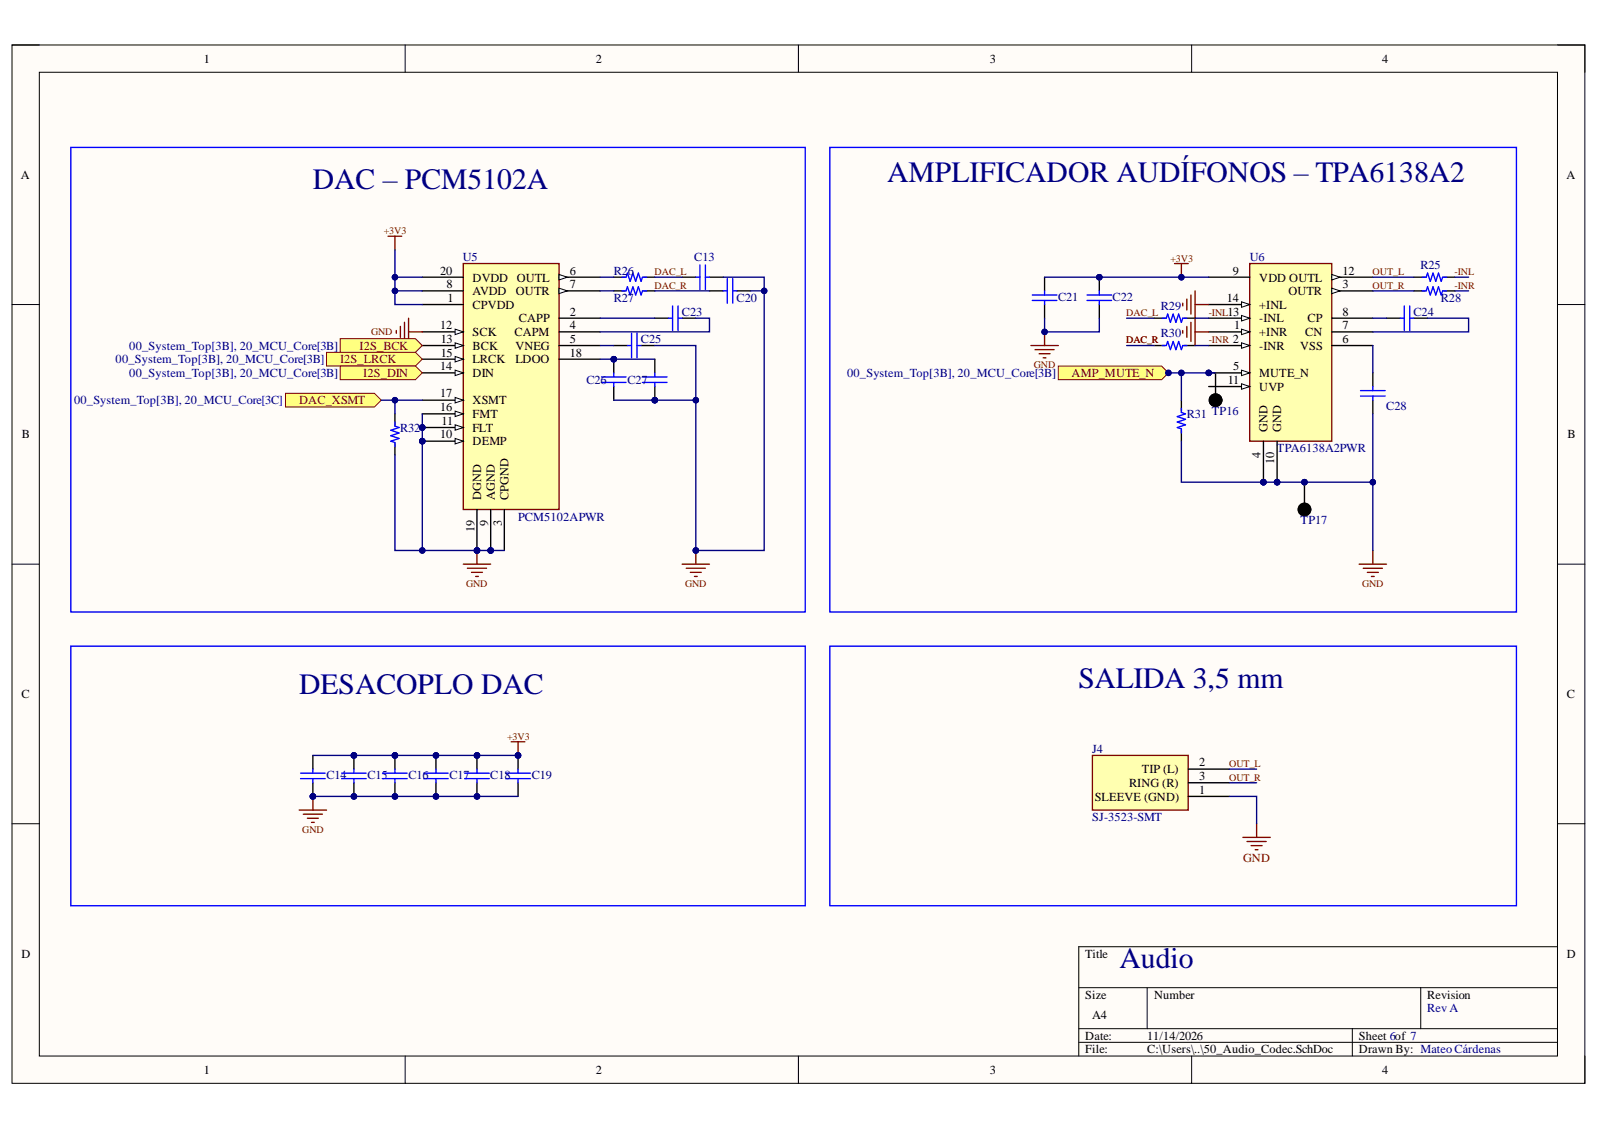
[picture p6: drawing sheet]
<svg xmlns="http://www.w3.org/2000/svg" width="297mm" height="210mm" viewBox="0 0 297 210" stroke-linecap="round" stroke-linejoin="round" font-family="sans-serif">
<defs><g id="words">
<g font-size="5.5" fill="#000080">
<text x="58.1" y="35.1">DAC – PCM5102A</text>
<text x="164.8" y="33.8">AMPLIFICADOR AUDÍFONOS – TPA6138A2</text>
<text x="55.6" y="129">DESACOPLO DAC</text>
<text x="200.3" y="127.7">SALIDA 3,5 mm</text>
<text x="208" y="179.8">Audio</text>
</g>
<g font-size="2.3">
<text x="37.9" y="11.7">1</text>
<text x="110.7" y="11.7">2</text>
<text x="183.9" y="11.7">3</text>
<text x="256.8" y="11.7">4</text>
<text x="3.9" y="33.3">A</text>
<text x="291" y="33.3">A</text>
<text x="81.8" y="51">20</text>
<text x="83" y="53.6">8</text>
<text x="87.8" y="52.3">DVDD</text>
<text x="96" y="52.3">OUTL</text>
<text x="105.9" y="51">6</text>
<text x="105.9" y="53.6">7</text>
<text x="229" y="51">9</text>
<text x="233.9" y="52.3">VDD OUTL</text>
<text x="249.4" y="51">12</text>
<text x="249.4" y="53.6">3</text>
<text x="83.1" y="56.1">1</text>
<text x="87.8" y="54.8">AVDD</text>
<text x="87.8" y="57.4">CPVDD</text>
<text x="95.8" y="54.8">OUTR</text>
<text x="96.4" y="59.9">CAPP</text>
<text x="105.9" y="58.6">2</text>
<text x="227.9" y="56.1">14</text>
<text x="228" y="58.6">13</text>
<text x="233.9" y="57.4">+INL</text>
<text x="233.9" y="59.9">-INL</text>
<text x="239.3" y="54.8">OUTR</text>
<text x="242.9" y="59.9">CP</text>
<text x="249.4" y="58.6">8</text>
<text x="81.8" y="61.2">12</text>
<text x="81.9" y="63.7">13</text>
<text x="87.8" y="62.4">SCK</text>
<text x="87.8" y="65">BCK</text>
<text x="95.6" y="62.4">CAPM</text>
<text x="95.7" y="65">VNEG</text>
<text x="105.9" y="61.2">4</text>
<text x="105.9" y="63.7">5</text>
<text x="229" y="63.7">2</text>
<text x="229.3" y="61.2">1</text>
<text x="233.9" y="62.4">+INR</text>
<text x="233.9" y="65">-INR</text>
<text x="241.5" y="65">VSS</text>
<text x="242.5" y="62.4">CN</text>
<text x="249.4" y="61.2">7</text>
<text x="249.4" y="63.7">6</text>
<text x="81.8" y="68.8">14</text>
<text x="81.9" y="66.2">15</text>
<text x="87.8" y="67.5">LRCK</text>
<text x="87.8" y="70">DIN</text>
<text x="95.7" y="67.5">LDOO</text>
<text x="105.9" y="66.2">18</text>
<text x="228.1" y="71.3">11</text>
<text x="229.1" y="68.8">5</text>
<text x="233.9" y="70">MUTE_N</text>
<text x="81.8" y="73.8">17</text>
<text x="81.8" y="76.4">16</text>
<text x="87.8" y="75.1">XSMT</text>
<text x="87.8" y="77.6">FMT</text>
<text x="233.9" y="72.6">UVP</text>
<text x="4.1" y="81.4">B</text>
<text x="81.8" y="81.4">10</text>
<text x="82" y="78.9">11</text>
<text x="87.8" y="80.2">FLT</text>
<text x="87.8" y="82.7">DEMP</text>
<text x="235.4" y="80.2" transform="rotate(-90 235.4 80.2)">GND</text>
<text x="238" y="80.2" transform="rotate(-90 238 80.2)">GND</text>
<text x="291.2" y="81.4">B</text>
<text x="234.2" y="85.1" transform="rotate(-90 234.2 85.1)">4</text>
<text x="236.7" y="86.2" transform="rotate(-90 236.7 86.2)">10</text>
<text x="89.4" y="92.8" transform="rotate(-90 89.4 92.8)">DGND</text>
<text x="91.9" y="92.8" transform="rotate(-90 91.9 92.8)">AGND</text>
<text x="94.5" y="92.8" transform="rotate(-90 94.5 92.8)">CPGND</text>
<text x="88.1" y="98.8" transform="rotate(-90 88.1 98.8)">19</text>
<text x="90.7" y="97.7" transform="rotate(-90 90.7 97.7)">9</text>
<text x="93.2" y="97.7" transform="rotate(-90 93.2 97.7)">3</text>
<text x="4" y="129.7">C</text>
<text x="291.1" y="129.7">C</text>
<text x="212.1" y="143.6">TIP (L)</text>
<text x="222.8" y="142.4">2</text>
<text x="203.4" y="148.8">SLEEVE (GND)</text>
<text x="209.7" y="146.2">RING (R)</text>
<text x="222.8" y="144.9">3</text>
<text x="222.8" y="147.4">1</text>
<text x="4" y="177.9">D</text>
<text x="201.6" y="177.9">Title</text>
<text x="291.1" y="177.9">D</text>
<text x="201.6" y="185.5">Size</text>
<text x="214.4" y="185.5">Number</text>
<text x="265.1" y="185.5">Revision</text>
<text x="202.9" y="189.3">A4</text>
<text x="201.6" y="193.1">Date:</text>
<text x="201.6" y="195.7">File:</text>
<text x="213.1" y="193.1">11/14/2026</text>
<text x="213.1" y="195.7">C:\Users\..\50_Audio_Codec.SchDoc</text>
<text x="252.4" y="193.1">Sheet 6of 7</text>
<text x="252.4" y="195.7">Drawn By: Mateo Cárdenas</text>
<text x="37.9" y="199.5">1</text>
<text x="110.7" y="199.5">2</text>
<text x="183.9" y="199.5">3</text>
<text x="256.8" y="199.5">4</text>
</g>
<g font-size="2.3" fill="#000080">
<text x="86" y="48.5">U5</text>
<text x="114" y="51">R26</text>
<text x="129" y="48.5">C13</text>
<text x="232.1" y="48.5">U6</text>
<text x="263.9" y="50">R25</text>
<text x="114" y="56.1">R27</text>
<text x="126.7" y="58.6">C23</text>
<text x="136.8" y="56.1">C20</text>
<text x="196.5" y="55.8">C21</text>
<text x="206.7" y="55.8">C22</text>
<text x="215.7" y="57.6">R29</text>
<text x="262.6" y="58.6">C24</text>
<text x="267.7" y="56.1">R28</text>
<text x="24" y="65">00_System_Top[3B], 20_MCU_Core[3B]</text>
<text x="119.1" y="63.7">C25</text>
<text x="215.7" y="62.7">R30</text>
<text x="21.5" y="67.5">00_System_Top[3B], 20_MCU_Core[3B]</text>
<text x="24" y="70">00_System_Top[3B], 20_MCU_Core[3B]</text>
<text x="108.9" y="71.3">C26</text>
<text x="116.5" y="71.3">C27</text>
<text x="157.4" y="70">00_System_Top[3B], 20_MCU_Core[3B]</text>
<text x="13.8" y="75.1">00_System_Top[3B], 20_MCU_Core[3C]</text>
<text x="220.5" y="77.6">R31</text>
<text x="225.1" y="77">TP16</text>
<text x="257.5" y="76.1">C28</text>
<text x="74.3" y="80.2">R32</text>
<text x="237.2" y="84">TPA6138A2PWR</text>
<text x="96.2" y="96.7">PCM5102APWR</text>
<text x="241.6" y="97.3">TP17</text>
<text x="202.9" y="139.8">J4</text>
<text x="60.6" y="144.6">C14</text>
<text x="68.2" y="144.6">C15</text>
<text x="75.9" y="144.6">C16</text>
<text x="83.5" y="144.6">C17</text>
<text x="91.1" y="144.6">C18</text>
<text x="98.8" y="144.6">C19</text>
<text x="202.9" y="152.6">SJ-3523-SMT</text>
<text x="265.1" y="188.1">Rev A</text>
</g>
<g font-size="2.3" fill="#800000">
<text x="66.8" y="65">I2S_BCK</text>
<text x="63.2" y="67.5">I2S_LRCK</text>
<text x="67.5" y="70">I2S_DIN</text>
<text x="199.1" y="70">AMP_MUTE_N</text>
<text x="55.6" y="75.1">DAC_XSMT</text>
<text x="231" y="160.2">GND</text>
</g>
<g font-size="1.9" fill="#800000">
<text x="71.3" y="43.5">+3V3</text>
<text x="121.6" y="51.1">DAC_L</text>
<text x="121.6" y="53.6">DAC_R</text>
<text x="217.4" y="48.6">+3V3</text>
<text x="255" y="51.1">OUT_L</text>
<text x="255" y="53.6">OUT_R</text>
<text x="270.2" y="51.1">-INL</text>
<text x="270.2" y="53.6">-INR</text>
<text x="209.2" y="58.7">DAC_L</text>
<text x="224.5" y="58.7">-INL</text>
<text x="68.9" y="62.3">GND</text>
<text x="209.2" y="63.8">DAC_R</text>
<text x="224.5" y="63.8">-INR</text>
<text x="192.1" y="68.3">GND</text>
<text x="86.6" y="109">GND</text>
<text x="127.3" y="109">GND</text>
<text x="253" y="109">GND</text>
<text x="94.2" y="137.4">+3V3</text>
<text x="228.3" y="142.5">OUT_L</text>
<text x="228.3" y="145.1">OUT_R</text>
<text x="56.2" y="154.7">GND</text>
</g>
</g></defs>
<path d="M2.2 8.4h292.2v192.8h-292.2z" fill-rule="evenodd" fill="#fffcf8"/>
<path d="M2.2 8.4h292.2v192.8h-292.2z" fill="none" stroke="#000" stroke-width=".19"/>
<path d="M7.3 13.4h282v182.8h-282z" fill-rule="evenodd" fill="#fffcf8"/>
<g fill="none" stroke="#000" stroke-width=".19">
<path d="M2.2 8.3h5.1M7.3 13.4h282v182.8h-282zM75.3 8.3v5.1M148.3 8.3v5.1M221.4 8.4v5M289.3 8.4h5.1v5M2.2 56.6h5.1M289.3 56.6h5.1M2.2 104.8h5.1M289.3 104.8h5.1M2.2 153h5.1M289.3 153h5.1"/>
<path d="M289.3 175.9h-88.9v20.3M75.3 196.2v5M148.3 196.2v5M200.4 183.5h88.9M200.4 191.1h88.9M200.4 193.6h88.9M213.1 183.5v7.6M221.4 196.2v5M251.2 191.1v5.1M263.9 183.5v7.6M294.4 196.2v5"/>
</g>
<circle cx="78.4" cy="79.4" r=".51" fill="#000080"/>
<circle cx="78.4" cy="79.4" r=".51" fill="none" stroke="#000080" stroke-width=".19"/>
<circle cx="78.4" cy="82" r=".51" fill="#000080"/>
<circle cx="78.4" cy="82" r=".51" fill="none" stroke="#000080" stroke-width=".19"/>
<circle cx="88.6" cy="102.3" r=".51" fill="#000080"/>
<circle cx="88.6" cy="102.3" r=".51" fill="none" stroke="#000080" stroke-width=".19"/>
<circle cx="91.1" cy="102.3" r=".51" fill="#000080"/>
<circle cx="91.1" cy="102.3" r=".51" fill="none" stroke="#000080" stroke-width=".19"/>
<path d="M86.1 49h17.8v45.6h-17.8z" fill-rule="evenodd" fill="#ffffb0"/>
<path d="M86.1 49h17.8v45.6h-17.8z" fill="none" stroke="#800000" stroke-width=".25"/>
<path d="M78.4 51.5h7.7M78.4 54h7.7M78.4 56.6h7.7M78.4 61.6h7.7" fill="none" stroke="#000" stroke-width=".25"/>
<path d="M84.5 61.1l1.6 .5-1.6 .6z" fill="#f8fcff"/>
<path d="M84.5 61.1l1.6 .5-1.6 .6z" fill="none" stroke="#000" stroke-width=".19"/>
<path d="M78.4 64.2h7.7" fill="none" stroke="#000" stroke-width=".25"/>
<path d="M84.5 63.7l1.6 .5-1.6 .5z" fill="#f8fcff"/>
<path d="M84.5 63.7l1.6 .5-1.6 .5z" fill="none" stroke="#000" stroke-width=".19"/>
<path d="M78.4 66.7h7.7" fill="none" stroke="#000" stroke-width=".25"/>
<path d="M84.5 66.2l1.6 .5-1.6 .5z" fill="#f8fcff"/>
<path d="M84.5 66.2l1.6 .5-1.6 .5z" fill="none" stroke="#000" stroke-width=".19"/>
<path d="M78.4 69.3h7.7" fill="none" stroke="#000" stroke-width=".25"/>
<path d="M84.5 68.8l1.6 .5-1.6 .5z" fill="#f8fcff"/>
<path d="M84.5 68.8l1.6 .5-1.6 .5z" fill="none" stroke="#000" stroke-width=".19"/>
<path d="M78.4 74.3h7.7" fill="none" stroke="#000" stroke-width=".25"/>
<path d="M84.5 73.8l1.6 .5-1.6 .5z" fill="#f8fcff"/>
<path d="M84.5 73.8l1.6 .5-1.6 .5z" fill="none" stroke="#000" stroke-width=".19"/>
<path d="M78.4 76.9h7.7" fill="none" stroke="#000" stroke-width=".25"/>
<path d="M84.5 76.4l1.6 .5-1.6 .5z" fill="#f8fcff"/>
<path d="M84.5 76.4l1.6 .5-1.6 .5z" fill="none" stroke="#000" stroke-width=".19"/>
<path d="M78.4 79.4h7.7" fill="none" stroke="#000" stroke-width=".25"/>
<path d="M84.5 78.9l1.6 .5-1.6 .5z" fill="#f8fcff"/>
<path d="M84.5 78.9l1.6 .5-1.6 .5z" fill="none" stroke="#000" stroke-width=".19"/>
<circle cx="78.4" cy="79.4" r=".51" fill="#000080"/>
<circle cx="78.4" cy="79.4" r=".51" fill="none" stroke="#000080" stroke-width=".19"/>
<path d="M78.4 82h7.7" fill="none" stroke="#000" stroke-width=".25"/>
<path d="M84.5 81.4l1.6 .6-1.6 .5z" fill="#f8fcff"/>
<path d="M84.5 81.4l1.6 .6-1.6 .5z" fill="none" stroke="#000" stroke-width=".19"/>
<circle cx="78.4" cy="82" r=".51" fill="#000080"/>
<circle cx="78.4" cy="82" r=".51" fill="none" stroke="#000080" stroke-width=".19"/>
<path d="M103.9 51.5h7.6" fill="none" stroke="#000" stroke-width=".25"/>
<path d="M103.9 51l1.5 .5-1.5 .5z" fill="#f8fcff"/>
<path d="M103.9 51l1.5 .5-1.5 .5z" fill="none" stroke="#000" stroke-width=".19"/>
<path d="M103.9 54h7.6" fill="none" stroke="#000" stroke-width=".25"/>
<path d="M103.9 53.5l1.5 .5-1.5 .5z" fill="#f8fcff"/>
<path d="M103.9 53.5l1.5 .5-1.5 .5z" fill="none" stroke="#000" stroke-width=".19"/>
<path d="M103.9 59.1h7.6M103.9 61.6h7.6M103.9 64.2h7.6M103.9 66.7h7.6M88.6 94.6v7.7" fill="none" stroke="#000" stroke-width=".25"/>
<circle cx="88.6" cy="102.3" r=".51" fill="#000080"/>
<circle cx="88.6" cy="102.3" r=".51" fill="none" stroke="#000080" stroke-width=".19"/>
<path d="M91.2 94.6v7.7" fill="none" stroke="#000" stroke-width=".25"/>
<circle cx="91.1" cy="102.3" r=".51" fill="#000080"/>
<circle cx="91.1" cy="102.3" r=".51" fill="none" stroke="#000080" stroke-width=".19"/>
<path d="M93.7 94.6v7.7" fill="none" stroke="#000" stroke-width=".25"/>
<circle cx="224.5" cy="69.3" r=".51" fill="#000080"/>
<circle cx="224.5" cy="69.3" r=".51" fill="none" stroke="#000080" stroke-width=".19"/>
<circle cx="234.7" cy="89.6" r=".51" fill="#000080"/>
<circle cx="234.7" cy="89.6" r=".51" fill="none" stroke="#000080" stroke-width=".19"/>
<circle cx="237.2" cy="89.6" r=".51" fill="#000080"/>
<circle cx="237.2" cy="89.6" r=".51" fill="none" stroke="#000080" stroke-width=".19"/>
<path d="M232.2 49h15.2v33h-15.2z" fill-rule="evenodd" fill="#ffffb0"/>
<path d="M232.2 49h15.2v33h-15.2z" fill="none" stroke="#800000" stroke-width=".25"/>
<path d="M224.5 51.5h7.7M224.5 56.6h7.7" fill="none" stroke="#000" stroke-width=".25"/>
<path d="M230.6 56.1l1.6 .5-1.6 .5z" fill="#f8fcff"/>
<path d="M230.6 56.1l1.6 .5-1.6 .5z" fill="none" stroke="#000" stroke-width=".19"/>
<path d="M224.5 59.1h7.7" fill="none" stroke="#000" stroke-width=".25"/>
<path d="M230.6 58.6l1.6 .5-1.6 .5z" fill="#f8fcff"/>
<path d="M230.6 58.6l1.6 .5-1.6 .5z" fill="none" stroke="#000" stroke-width=".19"/>
<path d="M224.5 61.7h7.7" fill="none" stroke="#000" stroke-width=".25"/>
<path d="M230.6 61.1l1.6 .6-1.6 .5z" fill="#f8fcff"/>
<path d="M230.6 61.1l1.6 .6-1.6 .5z" fill="none" stroke="#000" stroke-width=".19"/>
<path d="M224.5 64.2h7.7" fill="none" stroke="#000" stroke-width=".25"/>
<path d="M230.6 63.7l1.6 .5-1.6 .5z" fill="#f8fcff"/>
<path d="M230.6 63.7l1.6 .5-1.6 .5z" fill="none" stroke="#000" stroke-width=".19"/>
<path d="M224.5 69.3h7.7" fill="none" stroke="#000" stroke-width=".25"/>
<path d="M230.6 68.8l1.6 .5-1.6 .5z" fill="#f8fcff"/>
<path d="M230.6 68.8l1.6 .5-1.6 .5z" fill="none" stroke="#000" stroke-width=".19"/>
<circle cx="224.5" cy="69.3" r=".51" fill="#000080"/>
<circle cx="224.5" cy="69.3" r=".51" fill="none" stroke="#000080" stroke-width=".19"/>
<path d="M224.5 71.8h7.7" fill="none" stroke="#000" stroke-width=".25"/>
<path d="M230.6 71.3l1.6 .5-1.6 .5z" fill="#f8fcff"/>
<path d="M230.6 71.3l1.6 .5-1.6 .5z" fill="none" stroke="#000" stroke-width=".19"/>
<path d="M247.4 51.5h7.6" fill="none" stroke="#000" stroke-width=".25"/>
<path d="M247.4 51l1.5 .5-1.5 .5z" fill="#f8fcff"/>
<path d="M247.4 51l1.5 .5-1.5 .5z" fill="none" stroke="#000" stroke-width=".19"/>
<path d="M247.4 54h7.6" fill="none" stroke="#000" stroke-width=".25"/>
<path d="M247.4 53.5l1.5 .5-1.5 .5z" fill="#f8fcff"/>
<path d="M247.4 53.5l1.5 .5-1.5 .5z" fill="none" stroke="#000" stroke-width=".19"/>
<path d="M247.4 59.1h7.6M247.4 61.7h7.6M247.4 64.2h7.6M234.7 82v7.6" fill="none" stroke="#000" stroke-width=".25"/>
<circle cx="234.7" cy="89.6" r=".51" fill="#000080"/>
<circle cx="234.7" cy="89.6" r=".51" fill="none" stroke="#000080" stroke-width=".19"/>
<path d="M237.2 82v7.6" fill="none" stroke="#000" stroke-width=".25"/>
<circle cx="237.2" cy="89.6" r=".51" fill="#000080"/>
<circle cx="237.2" cy="89.6" r=".51" fill="none" stroke="#000080" stroke-width=".19"/>
<path d="M202.9 140.3h17.8v10.2h-17.8z" fill-rule="evenodd" fill="#ffffb0"/>
<path d="M202.9 140.3h17.8v10.2h-17.8z" fill="none" stroke="#800000" stroke-width=".25"/>
<path d="M220.7 142.9h7.7M220.7 145.4h7.7M220.7 147.9h7.7" fill="none" stroke="#000" stroke-width=".25"/>
<circle cx="96.2" cy="140.3" r=".51" fill="#000080"/>
<circle cx="96.2" cy="140.3" r=".51" fill="none" stroke="#000080" stroke-width=".19"/>
<path d="M96.2 140.3v2.6" fill="none" stroke="#000" stroke-width=".25"/>
<circle cx="96.2" cy="140.3" r=".51" fill="#000080"/>
<circle cx="96.2" cy="140.3" r=".51" fill="none" stroke="#000080" stroke-width=".19"/>
<path d="M96.2 145.4v2.5" fill="none" stroke="#000" stroke-width=".25"/>
<path d="M93.9 144.6h4.6M93.9 143.6h4.6M96.2 142.9v.7M96.2 144.6v.8" fill="none" stroke="#00f" stroke-width=".25"/>
<circle cx="81" cy="140.3" r=".51" fill="#000080"/>
<circle cx="81" cy="140.3" r=".51" fill="none" stroke="#000080" stroke-width=".19"/>
<circle cx="81" cy="147.9" r=".51" fill="#000080"/>
<circle cx="81" cy="147.9" r=".51" fill="none" stroke="#000080" stroke-width=".19"/>
<path d="M81 140.3v2.6" fill="none" stroke="#000" stroke-width=".25"/>
<circle cx="81" cy="140.3" r=".51" fill="#000080"/>
<circle cx="81" cy="140.3" r=".51" fill="none" stroke="#000080" stroke-width=".19"/>
<path d="M81 145.4v2.5" fill="none" stroke="#000" stroke-width=".25"/>
<circle cx="81" cy="147.9" r=".51" fill="#000080"/>
<circle cx="81" cy="147.9" r=".51" fill="none" stroke="#000080" stroke-width=".19"/>
<path d="M78.7 144.6h4.6M78.7 143.6h4.6M81 142.9v.7M81 144.6v.8" fill="none" stroke="#00f" stroke-width=".25"/>
<circle cx="114" cy="66.7" r=".51" fill="#000080"/>
<circle cx="114" cy="66.7" r=".51" fill="none" stroke="#000080" stroke-width=".19"/>
<path d="M114 66.7v2.6" fill="none" stroke="#000" stroke-width=".25"/>
<circle cx="114" cy="66.7" r=".51" fill="#000080"/>
<circle cx="114" cy="66.7" r=".51" fill="none" stroke="#000080" stroke-width=".19"/>
<path d="M194 51.5v2.5M194 56.6v2.5M114 71.8v2.5" fill="none" stroke="#000" stroke-width=".25"/>
<path d="M191.8 55.8h4.5M191.8 54.8h4.5M194 54v.8M194 55.8v.8M111.7 71h4.6M111.7 70h4.6M114 69.3v.7M114 71v.8" fill="none" stroke="#00f" stroke-width=".25"/>
<circle cx="88.6" cy="140.3" r=".51" fill="#000080"/>
<circle cx="88.6" cy="140.3" r=".51" fill="none" stroke="#000080" stroke-width=".19"/>
<circle cx="88.6" cy="147.9" r=".51" fill="#000080"/>
<circle cx="88.6" cy="147.9" r=".51" fill="none" stroke="#000080" stroke-width=".19"/>
<path d="M88.6 140.3v2.6" fill="none" stroke="#000" stroke-width=".25"/>
<circle cx="88.6" cy="140.3" r=".51" fill="#000080"/>
<circle cx="88.6" cy="140.3" r=".51" fill="none" stroke="#000080" stroke-width=".19"/>
<path d="M88.6 145.4v2.5" fill="none" stroke="#000" stroke-width=".25"/>
<circle cx="88.6" cy="147.9" r=".51" fill="#000080"/>
<circle cx="88.6" cy="147.9" r=".51" fill="none" stroke="#000080" stroke-width=".19"/>
<path d="M86.3 144.6h4.6M86.3 143.6h4.6M88.6 142.9v.7M88.6 144.6v.8" fill="none" stroke="#00f" stroke-width=".25"/>
<circle cx="121.6" cy="74.3" r=".51" fill="#000080"/>
<circle cx="121.6" cy="74.3" r=".51" fill="none" stroke="#000080" stroke-width=".19"/>
<path d="M121.6 66.7v2.6M121.6 71.8v2.5" fill="none" stroke="#000" stroke-width=".25"/>
<circle cx="121.6" cy="74.3" r=".51" fill="#000080"/>
<circle cx="121.6" cy="74.3" r=".51" fill="none" stroke="#000080" stroke-width=".19"/>
<path d="M119.3 71h4.6M119.3 70h4.6M121.6 69.3v.7M121.6 71v.8" fill="none" stroke="#00f" stroke-width=".25"/>
<circle cx="58.1" cy="147.9" r=".51" fill="#000080"/>
<circle cx="58.1" cy="147.9" r=".51" fill="none" stroke="#000080" stroke-width=".19"/>
<path d="M58.1 140.3v2.6M58.1 145.4v2.5" fill="none" stroke="#000" stroke-width=".25"/>
<circle cx="58.1" cy="147.9" r=".51" fill="#000080"/>
<circle cx="58.1" cy="147.9" r=".51" fill="none" stroke="#000080" stroke-width=".19"/>
<path d="M55.8 144.6h4.6M55.8 143.6h4.6M58.1 142.9v.7M58.1 144.6v.8" fill="none" stroke="#00f" stroke-width=".25"/>
<circle cx="204.2" cy="51.5" r=".51" fill="#000080"/>
<circle cx="204.2" cy="51.5" r=".51" fill="none" stroke="#000080" stroke-width=".19"/>
<path d="M204.2 51.5v2.5" fill="none" stroke="#000" stroke-width=".25"/>
<circle cx="204.2" cy="51.5" r=".51" fill="#000080"/>
<circle cx="204.2" cy="51.5" r=".51" fill="none" stroke="#000080" stroke-width=".19"/>
<g fill="none" stroke="#000" stroke-width=".25">
<path d="M114 51.5h2M119.6 51.5h2M121.6 59.1h2.6M126.7 59.1h2.6M126.7 51.5h2.6M131.8 51.5h2.5M204.2 56.6v2.5M214.4 59.1h2M220 59.1h2M262.6 51.5h2.1M268.2 51.5h2.1M73.4 76.9v2"/>
<path d="M219.5 74.3v2.1M219.5 79.9v2.1M73.4 82.5v2"/>
</g>
<g fill="none" stroke="#00f" stroke-width=".25">
<path d="M115.5 51.5h.8l.3-.8 .5 1.6 .5-1.6 .5 1.6 .5-1.6 .5 1.6 .2-.8h.8M124.2 59.1h.7M124.9 56.8v4.6M126 59.1h.7M126 56.8v4.6M129.3 51.5h.7M130 49.2v4.6M131 51.5h.8M131 49.2v4.6M201.9 55.8h4.6M201.9 54.8h4.6M204.2 54v.8"/>
<path d="M204.2 55.8v.8M215.9 59.1h.8l.2-.8 .5 1.6 .5-1.6 .5 1.6 .6-1.6 .5 1.6 .2-.8h.8M264.2 51.5h.7l.3-.8 .5 1.6 .5-1.6 .5 1.6 .5-1.6 .5 1.6 .3-.8h.7M73.4 78.4v.8l.7 .2-1.5 .5 1.5 .5-1.5 .5 1.5 .5-1.5 .6 .8 .2v.8M219.5 75.9v.7l.7 .3-1.5 .5 1.5 .5-1.5 .5 1.5 .5-1.5 .5 .8 .3v.7"/>
</g>
<path d="M72.1 43.9h2.5M73.4 43.9v2.5M75.1 59.9v3.5M75.9 59.1v5.1M73.6 61.4v.5M74.4 60.6v2.1M75.9 61.6h2.5M86.1 104.8h5.1M86.8 105.6h3.6M87.6 106.3h2M88.4 107.1h.5M88.6 102.3v2.5" fill="none" stroke="#800000" stroke-width=".25"/>
<circle cx="88.6" cy="102.3" r=".51" fill="#000080"/>
<circle cx="88.6" cy="102.3" r=".51" fill="none" stroke="#000080" stroke-width=".19"/>
<path d="M63.2 62.9h14l1.2 1.3-1.2 1.3h-14z" fill-rule="evenodd" fill="#ffff80"/>
<path d="M63.2 62.9h14l1.2 1.3-1.2 1.3h-14z" fill="none" stroke="#800000" stroke-width=".19"/>
<path d="M60.7 65.5h16.5l1.2 1.2-1.2 1.3h-16.5z" fill-rule="evenodd" fill="#ffff80"/>
<path d="M60.7 65.5h16.5l1.2 1.2-1.2 1.3h-16.5z" fill="none" stroke="#800000" stroke-width=".19"/>
<path d="M63.2 68h14l1.2 1.3-1.2 1.2h-14z" fill-rule="evenodd" fill="#ffff80"/>
<path d="M63.2 68h14l1.2 1.3-1.2 1.2h-14z" fill="none" stroke="#800000" stroke-width=".19"/>
<path d="M53 73.1h16.6l1.2 1.2-1.2 1.3h-16.6z" fill-rule="evenodd" fill="#ffff80"/>
<path d="M53 73.1h16.6l1.2 1.2-1.2 1.3h-16.6z" fill="none" stroke="#800000" stroke-width=".19"/>
<path d="M114 54h2M119.6 54h2" fill="none" stroke="#000" stroke-width=".25"/>
<path d="M115.5 54h.8l.3-.7 .5 1.5 .5-1.5 .5 1.5 .5-1.5 .5 1.5 .2-.8h.8" fill="none" stroke="#00f" stroke-width=".25"/>
<path d="M126.7 104.8h5.1M127.5 105.6h3.5M128.2 106.3h2.1M129 107.1h.5M129.3 102.3v2.5" fill="none" stroke="#800000" stroke-width=".25"/>
<circle cx="129.3" cy="102.3" r=".51" fill="#000080"/>
<circle cx="129.3" cy="102.3" r=".51" fill="none" stroke="#000080" stroke-width=".19"/>
<path d="M218.2 49h2.5M219.5 49v2.5" fill="none" stroke="#800000" stroke-width=".25"/>
<circle cx="219.5" cy="51.5" r=".51" fill="#000080"/>
<circle cx="219.5" cy="51.5" r=".51" fill="none" stroke="#000080" stroke-width=".19"/>
<path d="M191.5 64.2h5.1M192.3 64.9h3.5M193 65.7h2.1M193.8 66.5h.5M194 61.7v2.5" fill="none" stroke="#800000" stroke-width=".25"/>
<circle cx="194" cy="61.7" r=".51" fill="#000080"/>
<circle cx="194" cy="61.7" r=".51" fill="none" stroke="#000080" stroke-width=".19"/>
<path d="M252.5 104.8h5.1M253.2 105.6h3.6M254 106.3h2M254.8 107.1h.5M255 102.3v2.5" fill="none" stroke="#800000" stroke-width=".25"/>
<path d="M257.6 59.1h2.5M262.6 59.1h2.6M255 69.3v2.5M255 74.3v2.6" fill="none" stroke="#000" stroke-width=".25"/>
<path d="M260.1 59.1h.8M260.9 56.8v4.6M261.9 59.1h.7M261.9 56.8v4.6M252.7 72.6h4.6M252.7 73.6h4.6M255 71.8v.8M255 73.6v.7" fill="none" stroke="#00f" stroke-width=".25"/>
<path d="M196.6 68h19.2l1.3 1.3-1.3 1.2h-19.2z" fill-rule="evenodd" fill="#ffff80"/>
<path d="M196.6 68h19.2l1.3 1.3-1.3 1.2h-19.2z" fill="none" stroke="#800000" stroke-width=".19"/>
<circle cx="217.1" cy="69.3" r=".51" fill="#000080"/>
<circle cx="217.1" cy="69.3" r=".51" fill="none" stroke="#000080" stroke-width=".19"/>
<g fill="none" stroke="#800000" stroke-width=".25">
<path d="M219.7 56.3v.5M220.5 55.6v2M221.2 54.8v3.5M221.2 59.9v3.5M222 54v10.2M222 56.6h2.5M219.7 61.4v.5M220.5 60.6v2.1M222 61.7h2.5M230.9 155.6h5.1M231.6 156.3h3.6M232.4 157.1h2"/>
<path d="M233.2 157.8h.5M233.4 153v2.6"/>
</g>
<path d="M262.6 54h2.1M268.2 54h2.1M114 64.2h2.6M119.1 64.2h2.5M214.4 64.2h2M220 64.2h2" fill="none" stroke="#000" stroke-width=".25"/>
<path d="M264.2 54h.7l.3-.7 .5 1.5 .5-1.5 .5 1.5 .5-1.5 .5 1.5 .3-.8h.7M116.6 64.2h.7M117.3 61.9v4.6M118.3 64.2h.8M118.3 61.9v4.6M215.9 64.2h.8l.2-.8 .5 1.5 .5-1.5 .5 1.5 .6-1.5 .5 1.5 .2-.7h.8" fill="none" stroke="#00f" stroke-width=".25"/>
<circle cx="65.7" cy="140.3" r=".51" fill="#000080"/>
<circle cx="65.7" cy="140.3" r=".51" fill="none" stroke="#000080" stroke-width=".19"/>
<circle cx="65.7" cy="147.9" r=".51" fill="#000080"/>
<circle cx="65.7" cy="147.9" r=".51" fill="none" stroke="#000080" stroke-width=".19"/>
<path d="M65.7 140.3v2.6" fill="none" stroke="#000" stroke-width=".25"/>
<circle cx="65.7" cy="140.3" r=".51" fill="#000080"/>
<circle cx="65.7" cy="140.3" r=".51" fill="none" stroke="#000080" stroke-width=".19"/>
<path d="M65.7 145.4v2.5" fill="none" stroke="#000" stroke-width=".25"/>
<circle cx="65.7" cy="147.9" r=".51" fill="#000080"/>
<circle cx="65.7" cy="147.9" r=".51" fill="none" stroke="#000080" stroke-width=".19"/>
<path d="M63.5 144.6h4.5M63.5 143.6h4.5M65.7 142.9v.7M65.7 144.6v.8" fill="none" stroke="#00f" stroke-width=".25"/>
<circle cx="73.4" cy="140.3" r=".51" fill="#000080"/>
<circle cx="73.4" cy="140.3" r=".51" fill="none" stroke="#000080" stroke-width=".19"/>
<circle cx="73.4" cy="147.9" r=".51" fill="#000080"/>
<circle cx="73.4" cy="147.9" r=".51" fill="none" stroke="#000080" stroke-width=".19"/>
<path d="M73.4 140.3v2.6" fill="none" stroke="#000" stroke-width=".25"/>
<circle cx="73.4" cy="140.3" r=".51" fill="#000080"/>
<circle cx="73.4" cy="140.3" r=".51" fill="none" stroke="#000080" stroke-width=".19"/>
<path d="M73.4 145.4v2.5" fill="none" stroke="#000" stroke-width=".25"/>
<circle cx="73.4" cy="147.9" r=".51" fill="#000080"/>
<circle cx="73.4" cy="147.9" r=".51" fill="none" stroke="#000080" stroke-width=".19"/>
<path d="M71.1 144.6h4.5M71.1 143.6h4.5M73.4 142.9v.7M73.4 144.6v.8" fill="none" stroke="#00f" stroke-width=".25"/>
<path d="M95 137.8h2.5M96.2 137.8v2.5" fill="none" stroke="#800000" stroke-width=".25"/>
<circle cx="96.2" cy="140.3" r=".51" fill="#000080"/>
<circle cx="96.2" cy="140.3" r=".51" fill="none" stroke="#000080" stroke-width=".19"/>
<path d="M55.6 150.5h5.1M56.3 151.2h3.6M57.1 152h2M57.9 152.8h.5M58.1 147.9v2.6" fill="none" stroke="#800000" stroke-width=".25"/>
<circle cx="58.1" cy="147.9" r=".51" fill="#000080"/>
<circle cx="58.1" cy="147.9" r=".51" fill="none" stroke="#000080" stroke-width=".19"/>
<path d="M131.8 54h2.5M136.9 54h2.5M225.8 69.3v5" fill="none" stroke="#000" stroke-width=".25"/>
<path d="M13.2 27.4h136.4v86.3h-136.4zM154.2 27.4h127.5v86.3h-127.5zM134.3 54h.8M135.1 51.8v4.5M136.1 54h.8M136.1 51.8v4.5M13.2 120h136.4v48.2h-136.4zM154.2 120h127.5v48.2h-127.5z" fill="none" stroke="#00f" stroke-width=".25"/>
<circle cx="225.8" cy="74.3" r=".64" fill="none" stroke="#000" stroke-width="1.3"/>
<circle cx="242.3" cy="89.6" r=".51" fill="#000080"/>
<circle cx="242.3" cy="89.6" r=".51" fill="none" stroke="#000080" stroke-width=".19"/>
<circle cx="242.3" cy="94.6" r=".63" fill="none" stroke="#000" stroke-width="1.3"/>
<path d="M242.3 89.6v5" fill="none" stroke="#000" stroke-width=".25"/>
<circle cx="242.3" cy="89.6" r=".51" fill="#000080"/>
<circle cx="242.3" cy="89.6" r=".51" fill="none" stroke="#000080" stroke-width=".19"/>
<path d="M88.6 140.3h7.6" fill="none" stroke="#000080" stroke-width=".25"/>
<circle cx="96.2" cy="140.3" r=".51" fill="#000080"/>
<circle cx="96.2" cy="140.3" r=".51" fill="none" stroke="#000080" stroke-width=".19"/>
<circle cx="88.6" cy="140.3" r=".51" fill="#000080"/>
<circle cx="88.6" cy="140.3" r=".51" fill="none" stroke="#000080" stroke-width=".19"/>
<path d="M91.2 102.3h2.5" fill="none" stroke="#000080" stroke-width=".25"/>
<circle cx="91.1" cy="102.3" r=".51" fill="#000080"/>
<circle cx="91.1" cy="102.3" r=".51" fill="none" stroke="#000080" stroke-width=".19"/>
<path d="M88.6 102.3h2.6" fill="none" stroke="#000080" stroke-width=".25"/>
<circle cx="88.6" cy="102.3" r=".51" fill="#000080"/>
<circle cx="88.6" cy="102.3" r=".51" fill="none" stroke="#000080" stroke-width=".19"/>
<circle cx="91.1" cy="102.3" r=".51" fill="#000080"/>
<circle cx="91.1" cy="102.3" r=".51" fill="none" stroke="#000080" stroke-width=".19"/>
<path d="M78.4 76.9v2.5" fill="none" stroke="#000080" stroke-width=".25"/>
<circle cx="78.4" cy="79.4" r=".51" fill="#000080"/>
<circle cx="78.4" cy="79.4" r=".51" fill="none" stroke="#000080" stroke-width=".19"/>
<path d="M78.4 79.4v2.6" fill="none" stroke="#000080" stroke-width=".25"/>
<circle cx="78.4" cy="82" r=".51" fill="#000080"/>
<circle cx="78.4" cy="82" r=".51" fill="none" stroke="#000080" stroke-width=".19"/>
<circle cx="78.4" cy="79.4" r=".51" fill="#000080"/>
<circle cx="78.4" cy="79.4" r=".51" fill="none" stroke="#000080" stroke-width=".19"/>
<path d="M78.4 82v20.3h10.2" fill="none" stroke="#000080" stroke-width=".25"/>
<circle cx="78.4" cy="82" r=".51" fill="#000080"/>
<circle cx="78.4" cy="82" r=".51" fill="none" stroke="#000080" stroke-width=".19"/>
<circle cx="78.4" cy="102.3" r=".51" fill="#000080"/>
<circle cx="78.4" cy="102.3" r=".51" fill="none" stroke="#000080" stroke-width=".19"/>
<circle cx="88.6" cy="102.3" r=".51" fill="#000080"/>
<circle cx="88.6" cy="102.3" r=".51" fill="none" stroke="#000080" stroke-width=".19"/>
<path d="M70.8 74.3h7.6" fill="none" stroke="#000080" stroke-width=".25"/>
<circle cx="73.4" cy="74.3" r=".51" fill="#000080"/>
<circle cx="73.4" cy="74.3" r=".51" fill="none" stroke="#000080" stroke-width=".19"/>
<path d="M73.4 74.3v2.6" fill="none" stroke="#000080" stroke-width=".25"/>
<circle cx="73.4" cy="74.3" r=".51" fill="#000080"/>
<circle cx="73.4" cy="74.3" r=".51" fill="none" stroke="#000080" stroke-width=".19"/>
<path d="M73.4 84.5v17.8h5" fill="none" stroke="#000080" stroke-width=".25"/>
<circle cx="78.4" cy="102.3" r=".51" fill="#000080"/>
<circle cx="78.4" cy="102.3" r=".51" fill="none" stroke="#000080" stroke-width=".19"/>
<path d="M111.5 51.5h2.5M111.5 54h2.5M194 51.5h30.5" fill="none" stroke="#000080" stroke-width=".25"/>
<circle cx="219.5" cy="51.5" r=".51" fill="#000080"/>
<circle cx="219.5" cy="51.5" r=".51" fill="none" stroke="#000080" stroke-width=".19"/>
<circle cx="204.2" cy="51.5" r=".51" fill="#000080"/>
<circle cx="204.2" cy="51.5" r=".51" fill="none" stroke="#000080" stroke-width=".19"/>
<path d="M194 59.1v2.6h10.2v-2.6" fill="none" stroke="#000080" stroke-width=".25"/>
<circle cx="194" cy="61.7" r=".51" fill="#000080"/>
<circle cx="194" cy="61.7" r=".51" fill="none" stroke="#000080" stroke-width=".19"/>
<path d="M234.7 89.6h2.5" fill="none" stroke="#000080" stroke-width=".25"/>
<circle cx="234.7" cy="89.6" r=".51" fill="#000080"/>
<circle cx="234.7" cy="89.6" r=".51" fill="none" stroke="#000080" stroke-width=".19"/>
<circle cx="237.2" cy="89.6" r=".51" fill="#000080"/>
<circle cx="237.2" cy="89.6" r=".51" fill="none" stroke="#000080" stroke-width=".19"/>
<path d="M237.2 89.6h17.8v12.7" fill="none" stroke="#000080" stroke-width=".25"/>
<circle cx="255" cy="89.6" r=".51" fill="#000080"/>
<circle cx="255" cy="89.6" r=".51" fill="none" stroke="#000080" stroke-width=".19"/>
<circle cx="242.3" cy="89.6" r=".51" fill="#000080"/>
<circle cx="242.3" cy="89.6" r=".51" fill="none" stroke="#000080" stroke-width=".19"/>
<circle cx="237.2" cy="89.6" r=".51" fill="#000080"/>
<circle cx="237.2" cy="89.6" r=".51" fill="none" stroke="#000080" stroke-width=".19"/>
<path d="M255 64.2v5.1M255 76.9v12.7" fill="none" stroke="#000080" stroke-width=".25"/>
<circle cx="255" cy="89.6" r=".51" fill="#000080"/>
<circle cx="255" cy="89.6" r=".51" fill="none" stroke="#000080" stroke-width=".19"/>
<path d="M219.5 69.3v5" fill="none" stroke="#000080" stroke-width=".25"/>
<circle cx="219.5" cy="69.3" r=".51" fill="#000080"/>
<circle cx="219.5" cy="69.3" r=".51" fill="none" stroke="#000080" stroke-width=".19"/>
<path d="M219.5 82v7.6h15.2" fill="none" stroke="#000080" stroke-width=".25"/>
<circle cx="234.7" cy="89.6" r=".51" fill="#000080"/>
<circle cx="234.7" cy="89.6" r=".51" fill="none" stroke="#000080" stroke-width=".19"/>
<path d="M209.3 59.1h5.1M222 59.1h2.5M255 59.1h2.6M255 51.5h7.6M255 54h7.6M265.2 59.1h7.6v2.6h-17.8M270.3 51.5h2.5M270.3 54h2.5M111.5 66.7h2.5M209.3 64.2h5.1M222 64.2h2.5" fill="none" stroke="#000080" stroke-width=".25"/>
<circle cx="114" cy="66.7" r=".51" fill="#000080"/>
<circle cx="114" cy="66.7" r=".51" fill="none" stroke="#000080" stroke-width=".19"/>
<path d="M114 66.7h7.6" fill="none" stroke="#000080" stroke-width=".25"/>
<circle cx="114" cy="66.7" r=".51" fill="#000080"/>
<circle cx="114" cy="66.7" r=".51" fill="none" stroke="#000080" stroke-width=".19"/>
<path d="M114 74.3h7.6" fill="none" stroke="#000080" stroke-width=".25"/>
<circle cx="121.6" cy="74.3" r=".51" fill="#000080"/>
<circle cx="121.6" cy="74.3" r=".51" fill="none" stroke="#000080" stroke-width=".19"/>
<path d="M111.5 59.1h10.1M111.5 64.2h2.5M58.1 140.3h7.6M228.4 147.9h5v5.1M228.4 142.9h5M228.4 145.4h5" fill="none" stroke="#000080" stroke-width=".25"/>
<circle cx="65.7" cy="140.3" r=".51" fill="#000080"/>
<circle cx="65.7" cy="140.3" r=".51" fill="none" stroke="#000080" stroke-width=".19"/>
<path d="M65.7 140.3h7.7" fill="none" stroke="#000080" stroke-width=".25"/>
<circle cx="65.7" cy="140.3" r=".51" fill="#000080"/>
<circle cx="65.7" cy="140.3" r=".51" fill="none" stroke="#000080" stroke-width=".19"/>
<circle cx="73.4" cy="140.3" r=".51" fill="#000080"/>
<circle cx="73.4" cy="140.3" r=".51" fill="none" stroke="#000080" stroke-width=".19"/>
<path d="M73.4 140.3h15.2" fill="none" stroke="#000080" stroke-width=".25"/>
<circle cx="73.4" cy="140.3" r=".51" fill="#000080"/>
<circle cx="73.4" cy="140.3" r=".51" fill="none" stroke="#000080" stroke-width=".19"/>
<circle cx="81" cy="140.3" r=".51" fill="#000080"/>
<circle cx="81" cy="140.3" r=".51" fill="none" stroke="#000080" stroke-width=".19"/>
<circle cx="88.6" cy="140.3" r=".51" fill="#000080"/>
<circle cx="88.6" cy="140.3" r=".51" fill="none" stroke="#000080" stroke-width=".19"/>
<path d="M58.1 147.9h38.1" fill="none" stroke="#000080" stroke-width=".25"/>
<circle cx="58.1" cy="147.9" r=".51" fill="#000080"/>
<circle cx="58.1" cy="147.9" r=".51" fill="none" stroke="#000080" stroke-width=".19"/>
<circle cx="65.7" cy="147.9" r=".51" fill="#000080"/>
<circle cx="65.7" cy="147.9" r=".51" fill="none" stroke="#000080" stroke-width=".19"/>
<circle cx="73.4" cy="147.9" r=".51" fill="#000080"/>
<circle cx="73.4" cy="147.9" r=".51" fill="none" stroke="#000080" stroke-width=".19"/>
<circle cx="81" cy="147.9" r=".51" fill="#000080"/>
<circle cx="81" cy="147.9" r=".51" fill="none" stroke="#000080" stroke-width=".19"/>
<circle cx="88.6" cy="147.9" r=".51" fill="#000080"/>
<circle cx="88.6" cy="147.9" r=".51" fill="none" stroke="#000080" stroke-width=".19"/>
<path d="M121.6 51.5h5.1M121.6 54h10.2M134.3 51.5h7.7v50.8h-12.7" fill="none" stroke="#000080" stroke-width=".25"/>
<circle cx="142" cy="54" r=".51" fill="#000080"/>
<circle cx="142" cy="54" r=".51" fill="none" stroke="#000080" stroke-width=".19"/>
<circle cx="129.3" cy="102.3" r=".51" fill="#000080"/>
<circle cx="129.3" cy="102.3" r=".51" fill="none" stroke="#000080" stroke-width=".19"/>
<path d="M121.6 74.3h7.7v28" fill="none" stroke="#000080" stroke-width=".25"/>
<circle cx="121.6" cy="74.3" r=".51" fill="#000080"/>
<circle cx="121.6" cy="74.3" r=".51" fill="none" stroke="#000080" stroke-width=".19"/>
<circle cx="129.3" cy="74.3" r=".51" fill="#000080"/>
<circle cx="129.3" cy="74.3" r=".51" fill="none" stroke="#000080" stroke-width=".19"/>
<circle cx="129.3" cy="102.3" r=".51" fill="#000080"/>
<circle cx="129.3" cy="102.3" r=".51" fill="none" stroke="#000080" stroke-width=".19"/>
<path d="M121.6 64.2h7.7v10.1" fill="none" stroke="#000080" stroke-width=".25"/>
<circle cx="129.3" cy="74.3" r=".51" fill="#000080"/>
<circle cx="129.3" cy="74.3" r=".51" fill="none" stroke="#000080" stroke-width=".19"/>
<path d="M139.4 54h2.6" fill="none" stroke="#000080" stroke-width=".25"/>
<circle cx="142" cy="54" r=".51" fill="#000080"/>
<circle cx="142" cy="54" r=".51" fill="none" stroke="#000080" stroke-width=".19"/>
<path d="M73.4 46.4v5.1h5M129.3 59.1h2.5v2.5h-20.3" fill="none" stroke="#000080" stroke-width=".25"/>
<circle cx="73.4" cy="51.5" r=".51" fill="#000080"/>
<circle cx="73.4" cy="51.5" r=".51" fill="none" stroke="#000080" stroke-width=".19"/>
<path d="M73.4 51.5v2.5h5" fill="none" stroke="#000080" stroke-width=".25"/>
<circle cx="73.4" cy="54" r=".51" fill="#000080"/>
<circle cx="73.4" cy="54" r=".51" fill="none" stroke="#000080" stroke-width=".19"/>
<circle cx="73.4" cy="51.5" r=".51" fill="#000080"/>
<circle cx="73.4" cy="51.5" r=".51" fill="none" stroke="#000080" stroke-width=".19"/>
<path d="M73.4 54v2.6h5" fill="none" stroke="#000080" stroke-width=".25"/>
<circle cx="73.4" cy="54" r=".51" fill="#000080"/>
<circle cx="73.4" cy="54" r=".51" fill="none" stroke="#000080" stroke-width=".19"/>
<path d="M216.9 69.3h8.9" fill="none" stroke="#000080" stroke-width=".25"/>
<circle cx="224.5" cy="69.3" r=".51" fill="#000080"/>
<circle cx="224.5" cy="69.3" r=".51" fill="none" stroke="#000080" stroke-width=".19"/>
<circle cx="219.5" cy="69.3" r=".51" fill="#000080"/>
<circle cx="219.5" cy="69.3" r=".51" fill="none" stroke="#000080" stroke-width=".19"/>
<circle cx="217.1" cy="69.3" r=".51" fill="#000080"/>
<circle cx="217.1" cy="69.3" r=".51" fill="none" stroke="#000080" stroke-width=".19"/>
<use href="#words"/>
</svg>
